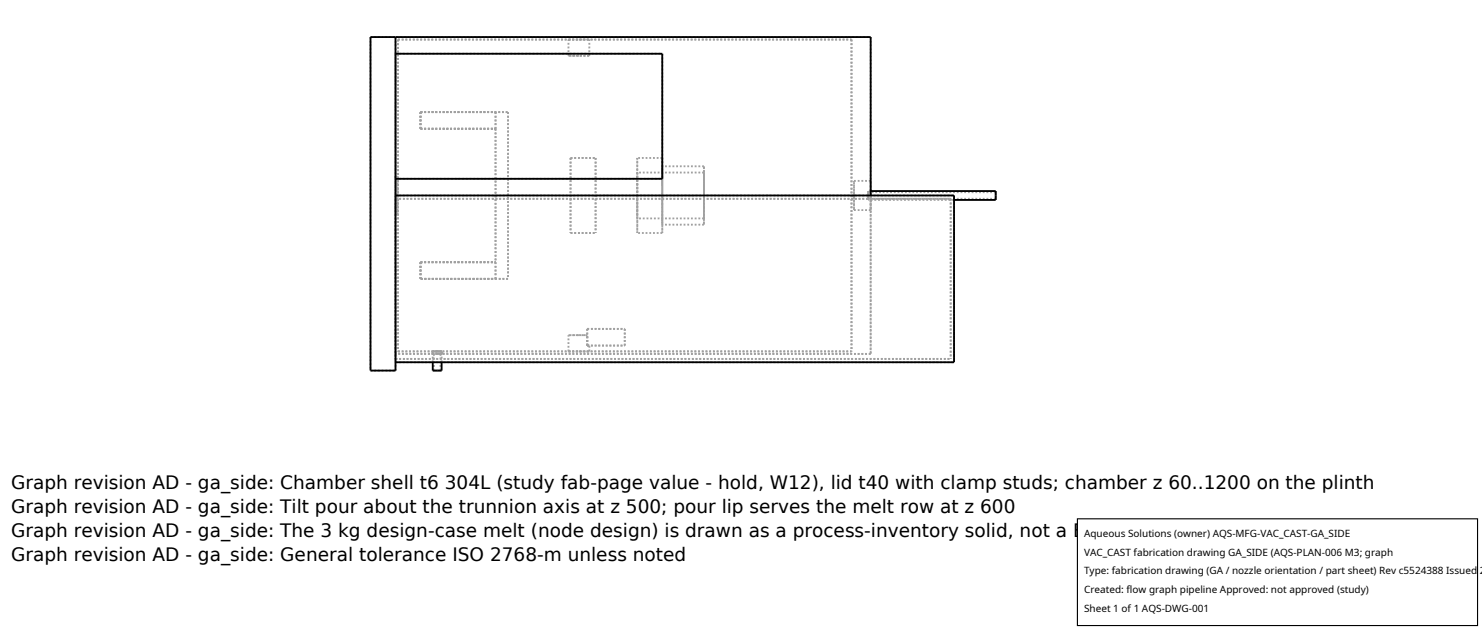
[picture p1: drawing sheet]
<svg xmlns="http://www.w3.org/2000/svg" width="212mm" height="90mm" viewBox="0 0 212 90" stroke-linecap="round" stroke-linejoin="round" font-family="sans-serif">
<defs><g id="words">
<g font-size="2.6">
<text x="1.6" y="69.8">Graph revision AD - ga_side: Chamber shell t6 304L (study fab-page value - hold, W12), lid t40 with clamp studs; chamber z 60..1200 on the plinth</text>
<text x="1.6" y="73.3">Graph revision AD - ga_side: Tilt pour about the trunnion axis at z 500; pour lip serves the melt row at z 600</text>
<text x="1.6" y="76.7">Graph revision AD - ga_side: The 3 kg design-case melt (node design) is drawn as a process-inventory solid, not a BOM part</text>
<text x="1.6" y="80.2">Graph revision AD - ga_side: General tolerance ISO 2768-m unless noted</text>
</g>
<g font-size="1.4">
<text x="154.8" y="76.6">Aqueous Solutions (owner) AQS-MFG-VAC_CAST-GA_SIDE</text>
<text x="154.8" y="79.3">VAC_CAST fabrication drawing GA_SIDE (AQS-PLAN-006 M3; graph</text>
<text x="154.8" y="82">Type: fabrication drawing (GA / nozzle orientation / part sheet) Rev c5524388 Issued 2</text>
<text x="154.8" y="84.7">Created: flow graph pipeline Approved: not approved (study)</text>
<text x="154.8" y="87.4">Sheet 1 of 1 AQS-DWG-001</text>
</g>
</g></defs>
<g fill="none" stroke="#a0a0a0" stroke-width=".26" stroke-dasharray=".3 .3" stroke-linecap="butt">
<path d="M52.9 5.3h71.5M52.9 5.3v47.6M56.5 5.3v45.2M56.5 7.7v17.8M56.5 7.7h38.1M56.8 5.6v44.6M56.8 5.6h64.8M60.1 16h12.5M60.1 16v2.4M60.1 18.4h10.7M60.1 16h10.7M70.8 18.4v19"/>
<path d="M70.8 16v2.4M72.6 16v23.8M81.2 5.6h1.5M81.2 8h3M81.2 8v-2.4M82.7 5.6h1.5M82.7 8h-1.5M84.2 5.6h-3M84.2 8h-1.5M84.2 8v-2.4M94.6 7.7v17.8M121.6 5.6v44.6"/>
<path d="M124.4 5.3v45.2M56.5 27.9v23.8M56.5 25.5h38.1M56.5 27.9h79.8M56.5 27.9v-2.7M56.5 25.2v5.4M56.5 30.6v-2.7M56.5 28.4v22.8M56.5 28.4h79.3M56.8 27.9v2.7M56.8 30.6v-5.4M56.8 25.2v2.7"/>
<path d="M56.8 25.2h-.3M56.8 30.6h-.3M60.1 37.4h10.7M60.1 37.4v2.4M60.1 39.8h10.7M70.8 37.4v2.4M72.6 39.8h-12.5M81.5 22.6h3.6M81.5 33.3h3.6M81.5 22.6v10.7M85.1 22.6v10.7M91 27.9v5.4"/>
<path d="M91 33.3v-10.7M91 22.6v5.3M91 27.9v3.3M91 31.2v-6.6M91 24.6v3.3M94.6 27.9v4.2M94.6 32.1v-8.4M94.6 23.7v4.2M94.6 27.9v5.4M94.6 33.3v-10.7M94.6 22.6v5.3M94.6 22.6h-3.6"/>
<path d="M94.6 33.3h-3.6M100.5 27.9v4.2M100.5 32.1v-8.4M100.5 23.7v4.2M100.5 27.9v3.3M100.5 31.2v-6.6M100.5 24.6v3.3M100.5 23.7h-5.9M100.5 32.1h-5.9M100.5 24.6h-9.5M100.5 31.2h-9.5M122 27.9v-2.1"/>
<path d="M122 25.8v4.2M122 30v-2.1M124 27.9v.6M124 28.5v-1.2M124 27.3v.6M124 27.9v.5M124 28.4v-1M124 27.4v.5M124.4 27.9v22.6M124.4 27.9v-2.1M124.4 25.8v4.2M124.4 30v-2.1"/>
<path d="M124.4 25.8h-2.4M124.4 30h-2.4M124.4 27.3h-.4M135.8 28.4v22.8M136.3 27.9v23.8M136.3 28.5h-12.3M142.2 28.5v-1.2M142.2 27.9v.5M142.2 28.4v-1M142.2 27.4v.5M142.2 27.4h-18.2M142.2 28.4h-18.2"/>
<path d="M52.9 52.9h3.6M56.5 50.5v2.4M56.5 51.7h79.8M56.5 51.2h79.3M56.8 50.2h64.8M61.7 50.5h.7M61.7 50.2h.7M61.7 50.5v-.3M61.8 50.2h1.3M61.8 52.9h1.3M61.8 51.7v-1.5M62 50.2h.9"/>
<path d="M62 52.9h.9M62 52.9v-2.7M62.4 50.5h.7M62.4 50.2h.7M62.4 50.2h-.6M62.4 50.2h-.4M62.4 52.9h-.4M62.9 50.2h-.5M62.9 52.9h-.5M62.9 52.9v-2.7M63.1 50.2h-.7M63.1 51.7v-1.5"/>
<path d="M63.1 50.5h-1.4M63.1 50.2h-1.4M63.1 50.5v-.3M81.2 50.2h1.5M81.2 47.9h2.7M81.2 50.2v-2.3M82.7 50.2h1.5M82.7 47.9h-1.5M83.9 49.3v-1.4M83.9 49.3h.3M83.9 47.9h-1.2M83.9 47v2.3"/>
<path d="M83.9 49.3h5.3M83.9 47h5.3M84.2 50.2h-3M84.2 49.3h-.3M84.2 50.2v-.9M89.2 47v2.3M124.4 50.5h-67.9"/>
</g>
<path d="M56.5 5.3v47.6h-3.6v-47.6h71.5v22.6M56.5 7.7h38.1v17.8h-38.1M56.5 27.9h79.8v23.8h-79.8M124.4 27.3h17.8v1.2h-5.9M61.8 51.7v1.2h1.3v-1.2" fill="none" stroke="#000" stroke-width=".26"/>
<path d="M153.9 74.1h57.1v15.2h-57.1z" fill="#fff" stroke="#000" stroke-width=".16"/>
<use href="#words"/>
</svg>
